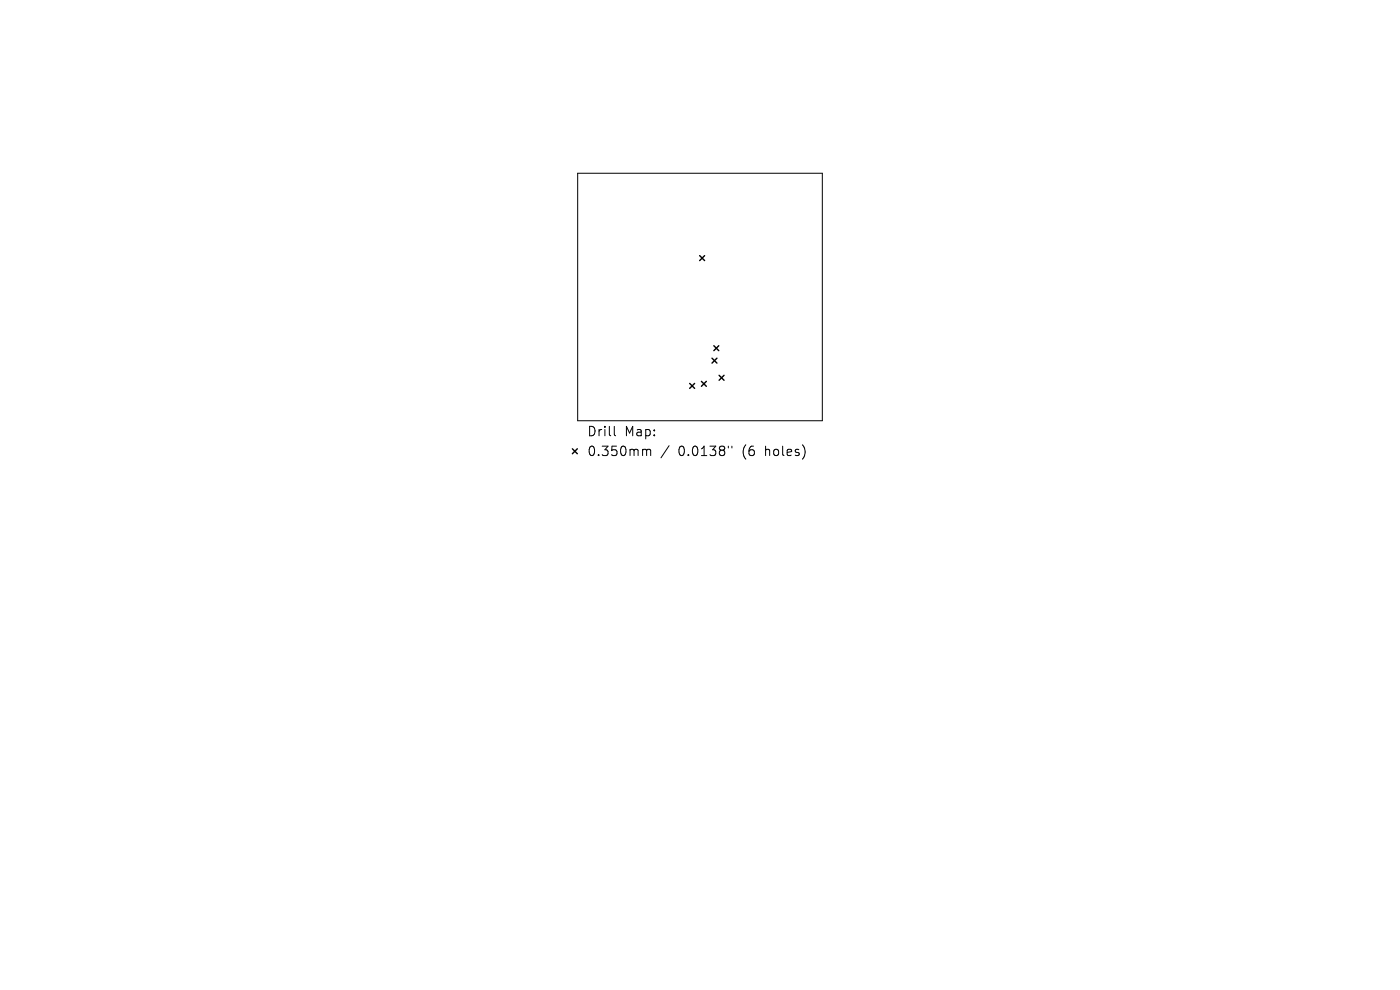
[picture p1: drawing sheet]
<svg xmlns="http://www.w3.org/2000/svg" width="297mm" height="210mm" viewBox="0 0 297 210" stroke-linecap="round" stroke-linejoin="round" font-family="sans-serif">
<defs><g id="words">
<g font-size="2.8">
<text x="124.5" y="92.8">Drill</text>
<text x="132.5" y="92.8">Map:</text>
<text x="124.5" y="97">0.350mm</text>
<text x="143.9" y="97">0.0138&quot;</text>
<text x="157.6" y="97">(6</text>
<text x="162.6" y="97">holes)</text>
</g>
</g></defs>
<path d="M122.6 36.8h51.9v52.5h-51.9zM130.3 90.4v1.8l.3 .2M136.6 95.3h.3l.3 .3M137.2 95.6l.3-.3 .4 .1 .1 1.2M137.2 95.6v1M141.9 94.5l-1.7 2.6M154.5 94.6v.4M155.3 94.6v.4" fill="none" stroke="#000" stroke-width=".21"/>
<g fill="none" stroke="#000" stroke-width=".3">
<path d="M148.4 54.2l1.1 1.1M149.5 54.2l-1.1 1.1M151 76l1.1 1M151.4 73.3l1.1 1.1M152.1 76l-1.1 1M152.5 73.3l-1.1 1.1M152.6 79.6l1 1.1M153.6 79.6l-1 1.1M121.4 95.2l1.1 1.1M122.5 95.2l-1.1 1.1M146.3 81.3l1.1 1.1M147.4 81.3l-1.1 1.1"/>
<path d="M148.8 80.9l1.1 1M149.9 80.9l-1.1 1"/>
</g>
<use href="#words"/>
</svg>
